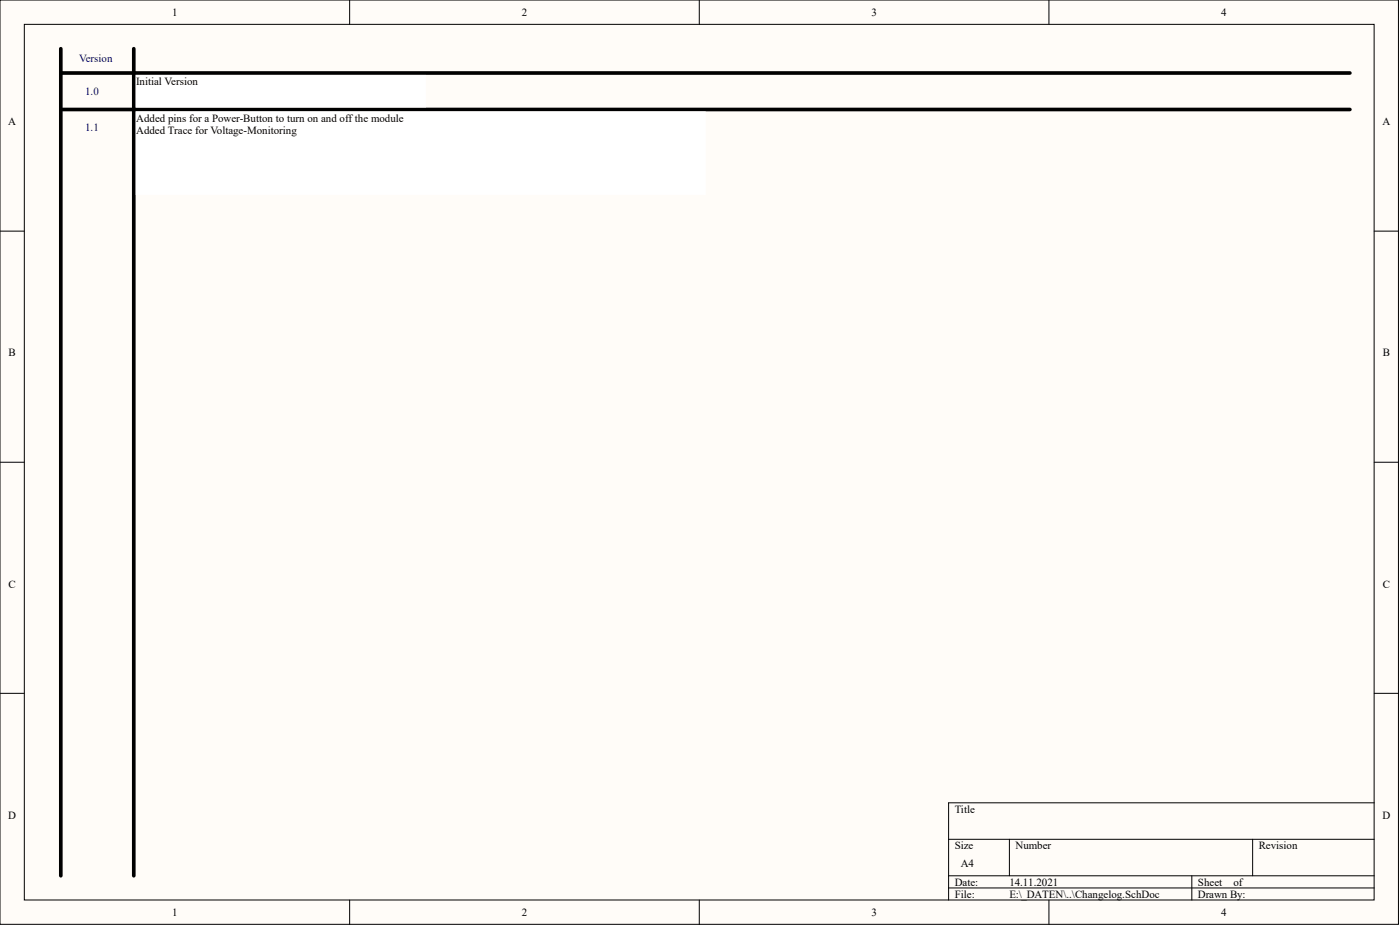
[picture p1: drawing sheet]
<svg xmlns="http://www.w3.org/2000/svg" width="486mm" height="321mm" viewBox="0 0 486 321" stroke-linecap="round" stroke-linejoin="round" font-family="sans-serif">
<defs><g id="words">
<g font-size="3.8">
<text x="59.7" y="5.5">1</text>
<text x="181" y="5.5">2</text>
<text x="302.4" y="5.5">3</text>
<text x="423.7" y="5.5">4</text>
<text x="47.3" y="29.5">Initial Version</text>
<text x="2.8" y="43.4">A</text>
<text x="47.3" y="42.2">Added pins for a Power-Button to turn on and offthe module</text>
<text x="47.3" y="46.4">Added Trace for Voltage-Monitoring</text>
<text x="479.7" y="43.4">A</text>
<text x="3" y="123.6">B</text>
<text x="479.8" y="123.6">B</text>
<text x="3" y="203.7">C</text>
<text x="479.8" y="203.7">C</text>
<text x="331.3" y="281.7">Title</text>
<text x="2.8" y="283.8">D</text>
<text x="479.7" y="283.8">D</text>
<text x="331.3" y="294.4">Size</text>
<text x="352.4" y="294.4">Number</text>
<text x="436.8" y="294.4">Revision</text>
<text x="333.4" y="300.7">A4</text>
<text x="331.3" y="307">Date:</text>
<text x="331.3" y="311.2">File:</text>
<text x="350.2" y="307">14.11.2021</text>
<text x="350.2" y="311.2">E:\_DATEN\..\Changelog.SchDoc</text>
<text x="415.7" y="307">Sheet</text>
<text x="415.7" y="311.2">Drawn By:</text>
<text x="428" y="307">of</text>
<text x="59.7" y="317.5">1</text>
<text x="181" y="317.5">2</text>
<text x="302.4" y="317.5">3</text>
<text x="423.7" y="317.5">4</text>
</g>
<g font-size="3.8" fill="#000080">
<text x="27.4" y="21.5">Version</text>
<text x="29.5" y="32.9">1.0</text>
<text x="29.5" y="45.6">1.1</text>
</g>
</g></defs>
<g fill="#fffcf8" stroke="#000" stroke-width=".35">
<path d="M0 0h485.2v320.5h-485.2z"/>
<path d="M8.4 8.4h468.4v303.6h-468.4z"/>
</g>
<g fill="none" stroke="#000" stroke-width=".35">
<path d="M121.3 0v8.4M242.6 0v8.4M364 0v8.4M0 80.1h8.4M476.8 80.1h8.5M0 160.3h8.4M476.8 160.3h8.5M0 240.4h8.4M476.8 240.4h8.5M476.8 278.3h-147.7v33.8M329.1 291h147.7M350.2 291v12.6"/>
<path d="M434.6 291v12.6M121.3 312.1v8.4M242.6 312.1v8.4M329.1 303.6h147.7M329.1 307.8h147.7M364 312.1v8.4M413.5 303.6v8.5"/>
</g>
<path d="M21.1 16.9v286.7M46.4 16.9v286.7M21.1 25.3h447.3M21.1 38h447.3" fill="none" stroke="#000" stroke-width="1.3"/>
<g fill="#fff" stroke="#fff" stroke-width=".35">
<path d="M47.3 26.2h100.4v10.9h-100.4z"/>
<path d="M47.3 38.8h197.4v28.6h-197.4z"/>
</g>
<use href="#words"/>
</svg>
